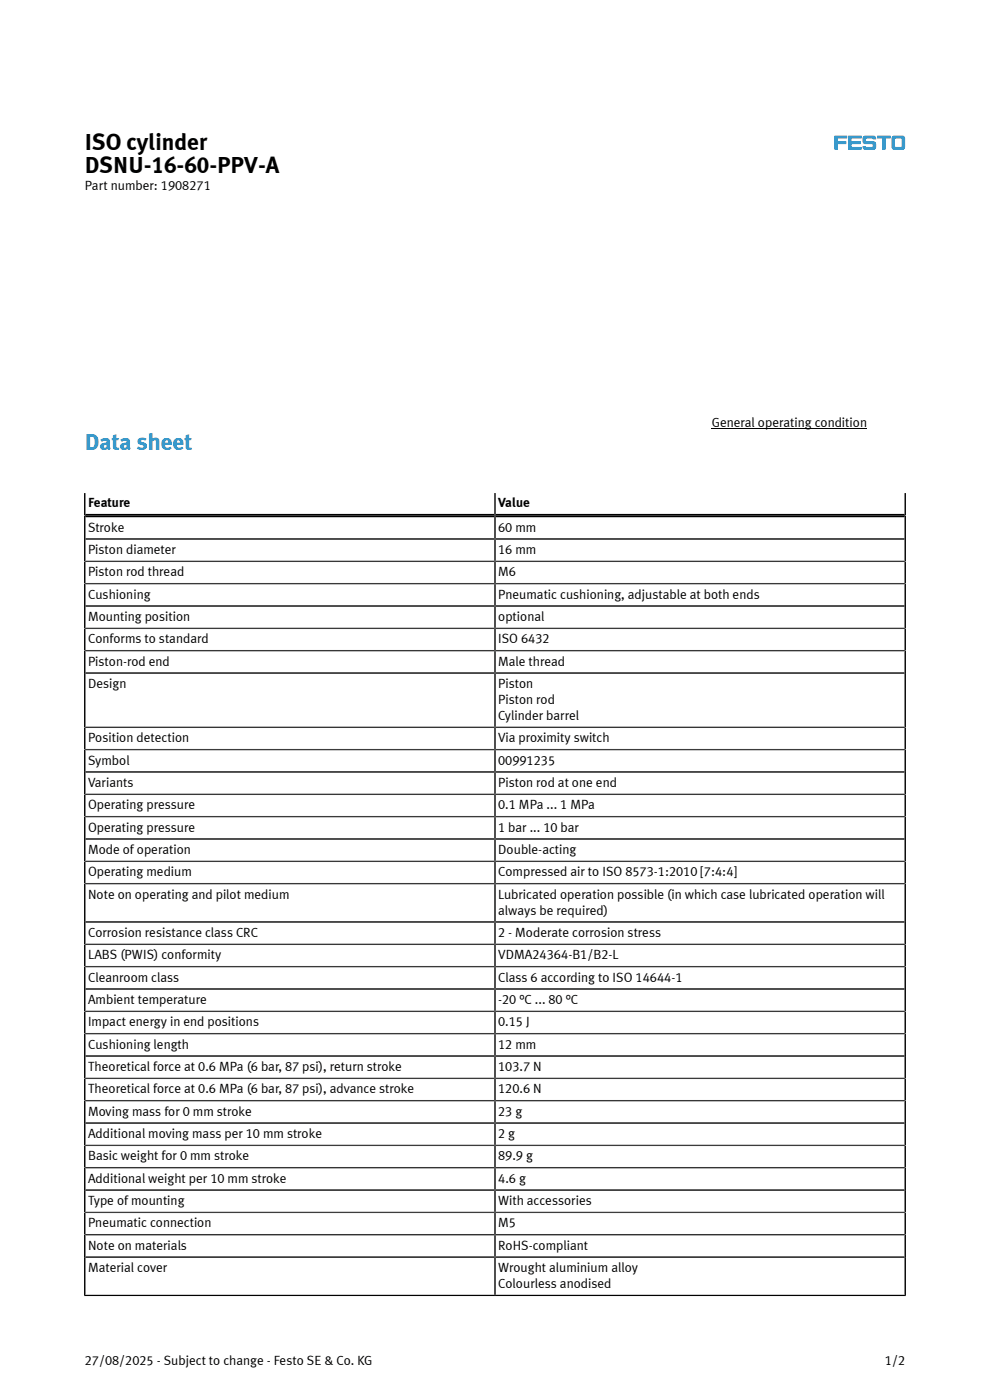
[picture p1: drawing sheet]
<svg xmlns="http://www.w3.org/2000/svg" width="210mm" height="297mm" viewBox="0 0 210 297" stroke-linecap="round" stroke-linejoin="round" font-family="sans-serif">
<defs><g id="words">
<g font-size="4.9">
<text x="18" y="31.8">ISO cylinder</text>
<text x="18" y="36.7">DSNU-16-60-PPV-A</text>
</g>
<text font-size="4.9" fill="#0091dc" x="18" y="95.5">Data sheet</text>
<g font-size="2.8">
<text x="18" y="40.4">Part number: 1908271</text>
<text x="151" y="90.5">General operating condition</text>
<text x="18.7" y="107.5">Feature</text>
<text x="105.7" y="107.5">Value</text>
<text x="18.7" y="112.8">Stroke</text>
<text x="105.7" y="112.8">60 mm</text>
<text x="18.7" y="117.5">Piston diameter</text>
<text x="105.7" y="117.5">16 mm</text>
<text x="18.7" y="122.3">Piston rod thread</text>
<text x="105.7" y="122.3">M6</text>
<text x="18.7" y="127">Cushioning</text>
<text x="18.7" y="131.8">Mounting position</text>
<text x="105.7" y="127">Pneumatic cushioning, adjustable at both ends</text>
<text x="105.7" y="131.8">optional</text>
<text x="18.7" y="136.5">Conforms to standard</text>
<text x="105.7" y="136.5">ISO 6432</text>
<text x="18.7" y="141.2">Piston-rod end</text>
<text x="105.7" y="141.2">Male thread</text>
<text x="18.7" y="146">Design</text>
<text x="105.7" y="146">Piston</text>
<text x="105.7" y="149.4">Piston rod</text>
<text x="105.7" y="152.7">Cylinder barrel</text>
<text x="18.7" y="157.5">Position detection</text>
<text x="105.7" y="157.5">Via proximity switch</text>
<text x="18.7" y="162.2">Symbol</text>
<text x="18.7" y="167">Variants</text>
<text x="105.7" y="162.2">00991235</text>
<text x="105.7" y="167">Piston rod at one end</text>
<text x="18.7" y="171.7">Operating pressure</text>
<text x="105.7" y="171.7">0.1 MPa ... 1 MPa</text>
<text x="18.7" y="176.4">Operating pressure</text>
<text x="105.7" y="176.4">1 bar ... 10 bar</text>
<text x="18.7" y="181.2">Mode of operation</text>
<text x="18.7" y="185.9">Operating medium</text>
<text x="105.7" y="181.2">Double-acting</text>
<text x="105.7" y="185.9">Compressed air to ISO 8573-1:2010 [7:4:4]</text>
<text x="18.7" y="190.7">Note on operating and pilot medium</text>
<text x="105.7" y="190.7">Lubricated operation possible (in which case lubricated operation will</text>
<text x="105.7" y="194">always be required)</text>
<text x="18.7" y="198.8">Corrosion resistance class CRC</text>
<text x="18.7" y="203.5">LABS (PWIS) conformity</text>
<text x="105.7" y="198.8">2 - Moderate corrosion stress</text>
<text x="105.7" y="203.5">VDMA24364-B1/B2-L</text>
<text x="18.7" y="208.3">Cleanroom class</text>
<text x="105.7" y="208.3">Class 6 according to ISO 14644-1</text>
<text x="18.7" y="213">Ambient temperature</text>
<text x="105.7" y="213">-20 °C ... 80 °C</text>
<text x="18.7" y="217.7">Impact energy in end positions</text>
<text x="105.7" y="217.7">0.15 J</text>
<text x="18.7" y="222.5">Cushioning length</text>
<text x="18.7" y="227.2">Theoretical force at 0.6 MPa (6 bar, 87 psi), return stroke</text>
<text x="105.7" y="222.5">12 mm</text>
<text x="105.7" y="227.2">103.7 N</text>
<text x="18.7" y="232">Theoretical force at 0.6 MPa (6 bar, 87 psi), advance stroke</text>
<text x="105.7" y="232">120.6 N</text>
<text x="18.7" y="236.7">Moving mass for 0 mm stroke</text>
<text x="105.7" y="236.7">23 g</text>
<text x="18.7" y="241.4">Additional moving mass per 10 mm stroke</text>
<text x="105.7" y="241.4">2 g</text>
<text x="18.7" y="246.2">Basic weight for 0 mm stroke</text>
<text x="18.7" y="250.9">Additional weight per 10 mm stroke</text>
<text x="105.7" y="246.2">89.9 g</text>
<text x="105.7" y="250.9">4.6 g</text>
<text x="18.7" y="255.7">Type of mounting</text>
<text x="105.7" y="255.7">With accessories</text>
<text x="18.7" y="260.4">Pneumatic connection</text>
<text x="105.7" y="260.4">M5</text>
<text x="18.7" y="265.1">Note on materials</text>
<text x="18.7" y="269.9">Material cover</text>
<text x="105.7" y="265.1">RoHS-compliant</text>
<text x="105.7" y="269.9">Wrought aluminium alloy</text>
<text x="105.7" y="273.3">Colourless anodised</text>
<text x="18" y="289.5">27/08/2025 - Subject to change - Festo SE &amp; Co. KG</text>
<text x="187.7" y="289.5">1/2</text>
</g>
</g></defs>
<path d="M189.9 29.4h1.3v1.7h-1.3zM186.1 28.8h2.8v.5l-1.1 .2v2.2h-.7v-2.3l-1-.1zM183.2 28.9a1.05 1.05 0 0 0 .3 1.7h1.5l.1 .4-.1 .2h-1.2l-.2-.2-.6 .1a.6 .6 0 0 0 .5 .7l2.1-.1a1.05 1.05 0 0 0-.3-1.7h-1.4l-.2-.4 .2-.2h1.1l.2 .2 .7-.1a.6 .6 0 0 0-.6-.7zM179.9 28.8h2.9l-.1 .6-2.1 .1 .1 .5 1.9 .1-.1 .5h-1.9v.5l2.1 .1 .1 .5h-2.9zM177 28.8l2.7 .1-.1 .5h-1.9v.5l1.7 .1 .1 .5-1.8 .1-.1 1.2-.6-.1zM189.4 28.9l2.1-.1 .2 .1 .3 .5v1.8l-.3 .5-2 .1a.56 .56 0 0 1-.6-.6v-1.8z" fill-rule="evenodd" fill="#0091dc"/>
<path d="M151 90.8h32.9" fill="none" stroke="#000" stroke-width=".21"/>
<g fill="none" stroke="#000" stroke-width=".35">
<path d="M18 114.3h174M18 119.1h174M18 104.6v170.4M105 104.6v170.2M192 104.6v170.4M18 123.8h174M18 128.6h174M18 133.3h174M18 138h174M18 142.8h174M18 154.3h174M18 159h174"/>
<path d="M18 163.8h174M18 168.5h174M18 173.2h174M18 178h174M18 182.7h174M18 187.5h174M18 195.6h174M18 200.3h174M18 205.1h174M18 209.8h174M18 214.5h174M18 219.3h174"/>
<path d="M18 224h174M18 228.8h174M18 233.5h174M18 238.2h174M18 243h174M18 247.7h174M18 252.5h174M18 257.2h174M17.8 274.8h174.4M18 261.9h174M18 266.7h174"/>
</g>
<path d="M18 109.4h174" fill="none" stroke="#000" stroke-width=".8" stroke-linecap="butt"/>
<use href="#words"/>
</svg>
